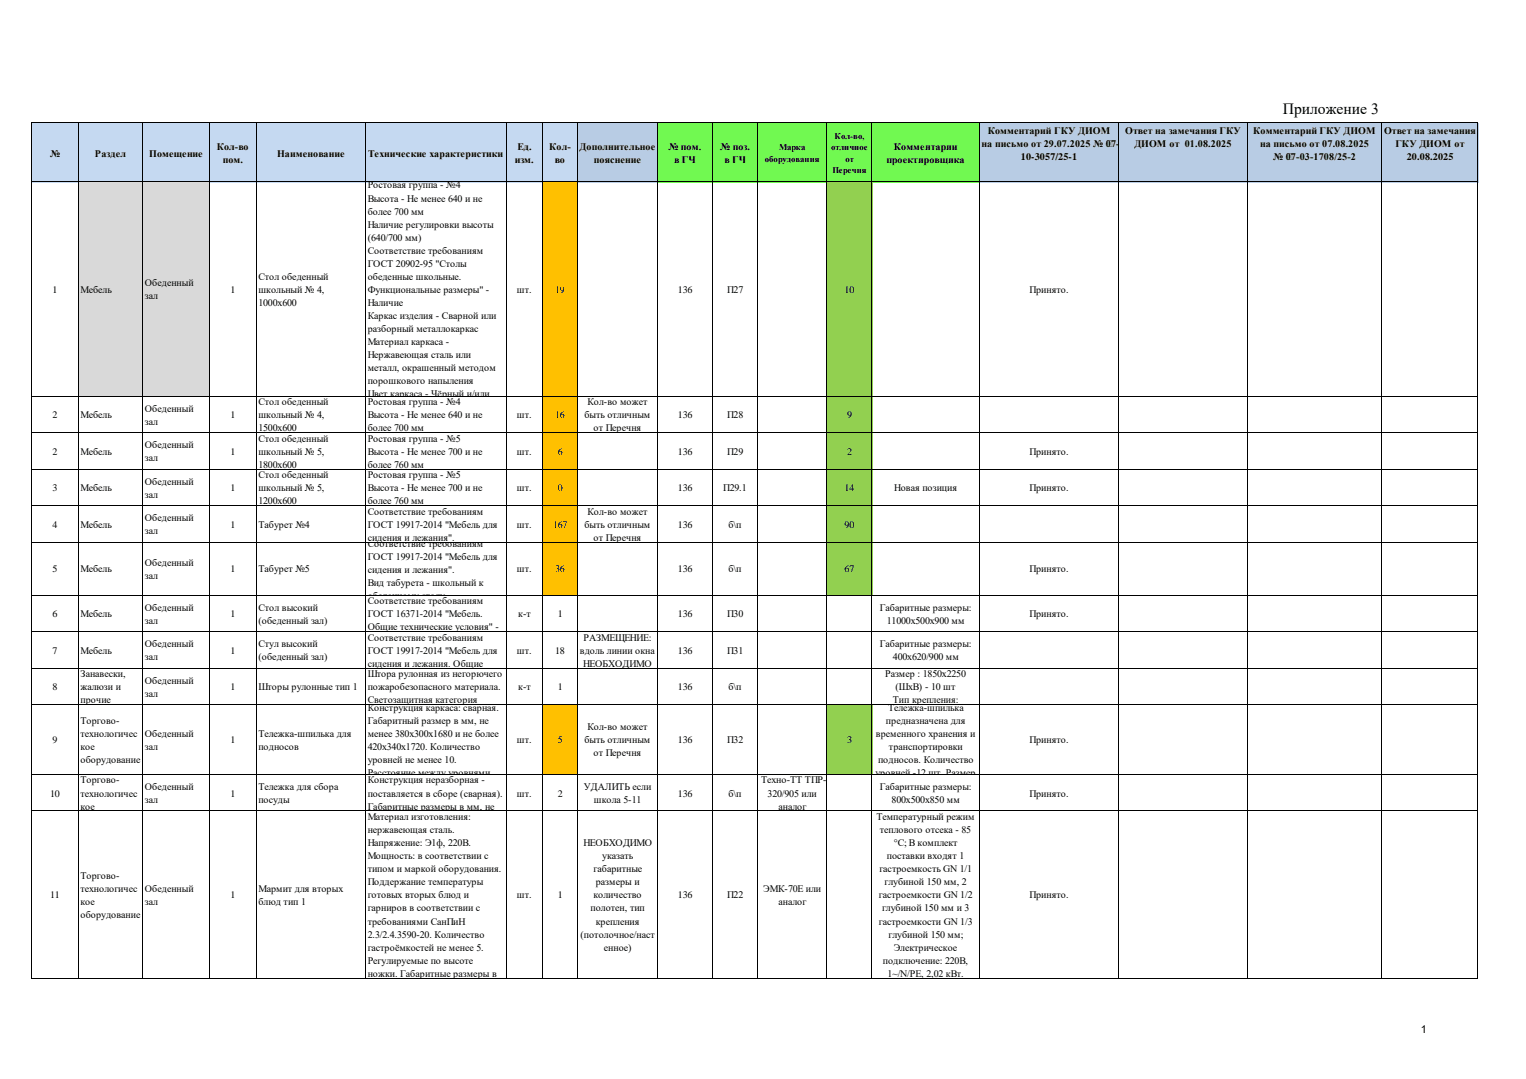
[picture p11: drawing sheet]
<svg xmlns="http://www.w3.org/2000/svg" width="297mm" height="210mm" viewBox="0 0 297 210" stroke-linecap="round" stroke-linejoin="round" font-family="sans-serif">
<defs><g id="words">
<text font-size="3" x="249.7" y="22.2">Приложение 3</text>
<text font-size="2.1" x="276.5" y="201">1</text>
<g font-size="1.9">
<text x="42.2" y="29.2">Кол-во</text>
<text x="100.7" y="29.2">Ед.</text>
<text x="106.9" y="29.2">Кол-</text>
<text x="112.8" y="29.2">Дополнительное</text>
<text x="130.1" y="29.2">№ пом.</text>
<text x="140.2" y="29.2">№ поз.</text>
<text x="174" y="29.2">Комментарии</text>
<text x="191.1" y="28.6">на письмо от 29.07.2025 № 07-</text>
<text x="192.2" y="26">Комментарий ГКУ ДИОМ</text>
<text x="219" y="26">Ответ на замечания ГКУ</text>
<text x="220.8" y="28.6">ДИОМ от 01.08.2025</text>
<text x="243.9" y="26">Комментарий ГКУ ДИОМ</text>
<text x="245.3" y="28.6">на письмо от 07.08.2025</text>
<text x="269.4" y="26">Ответ на замечания</text>
<text x="271.6" y="28.6">ГКУ ДИОМ от</text>
<text x="9.7" y="30.5">№</text>
<text x="18.5" y="30.5">Раздел</text>
<text x="29" y="30.5">Помещение</text>
<text x="43.4" y="31.8">пом.</text>
<text x="53.9" y="30.5">Наименование</text>
<text x="71.6" y="30.5">Технические характеристики</text>
<text x="100.2" y="31.8">изм.</text>
<text x="108" y="31.8">во</text>
<text x="115.6" y="31.8">пояснение</text>
<text x="131.2" y="31.8">в ГЧ</text>
<text x="141" y="31.8">в ГЧ</text>
<text x="172.5" y="31.8">проектировщика</text>
<text x="198.7" y="31.1">10-3057/25-1</text>
<text x="247.8" y="31.1">№ 07-03-1708/25-2</text>
<text x="273.8" y="31.1">20.08.2025</text>
<text x="71.6" y="36.7">Ростовая группа - №4</text>
<text x="71.6" y="39.2">Высота - Не менее 640 и не</text>
<text x="71.6" y="41.8">более 700 мм</text>
<text x="71.6" y="44.3">Наличие регулировки высоты</text>
<text x="71.6" y="46.8">(640/700 мм)</text>
<text x="71.6" y="49.4">Соответствие требованиям</text>
<text x="71.6" y="51.9">ГОСТ 20902-95 &quot;Столы</text>
<text x="10.2" y="57">1</text>
<text x="15.7" y="57">Мебель</text>
<text x="28.2" y="55.7">Обеденный</text>
<text x="28.2" y="58.3">зал</text>
<text x="44.9" y="57">1</text>
<text x="50.3" y="54.5">Стол обеденный</text>
<text x="50.3" y="57">школьный № 4,</text>
<text x="50.3" y="59.5">1000х600</text>
<text x="71.6" y="54.5">обеденные школьные.</text>
<text x="71.6" y="57">Функциональные размеры&quot; -</text>
<text x="71.6" y="59.5">Наличие</text>
<text x="100.6" y="57">шт.</text>
<text x="108.1" y="57">19</text>
<text x="131.9" y="57">136</text>
<text x="141.5" y="57">П27</text>
<text x="164.4" y="57">10</text>
<text x="200.4" y="57">Принято.</text>
<text x="71.6" y="62.1">Каркас изделия - Сварной или</text>
<text x="71.6" y="64.6">разборный металлокаркас</text>
<text x="71.6" y="67.2">Материал каркаса -</text>
<text x="71.6" y="69.7">Нержавеющая сталь или</text>
<text x="71.6" y="72.3">металл, окрашенный методом</text>
<text x="71.6" y="74.8">порошкового напыления</text>
<text x="71.6" y="77.3">Цвет каркаса - Чёрный и/или</text>
<text x="10.2" y="81.4">2</text>
<text x="15.7" y="81.4">Мебель</text>
<text x="28.2" y="80.1">Обеденный</text>
<text x="28.2" y="82.7">зал</text>
<text x="44.9" y="81.4">1</text>
<text x="50.3" y="78.9">Стол обеденный</text>
<text x="50.3" y="81.4">школьный № 4,</text>
<text x="50.3" y="83.9">1500х600</text>
<text x="71.6" y="78.9">Ростовая группа - №4</text>
<text x="71.6" y="81.4">Высота - Не менее 640 и не</text>
<text x="71.6" y="83.9">более 700 мм</text>
<text x="100.6" y="81.4">шт.</text>
<text x="108.1" y="81.4">16</text>
<text x="113.7" y="81.4">быть отличным</text>
<text x="114.3" y="78.9">Кол-во может</text>
<text x="115.5" y="83.9">от Перечня</text>
<text x="131.9" y="81.4">136</text>
<text x="141.5" y="81.4">П28</text>
<text x="164.9" y="81.4">9</text>
<text x="10.2" y="88.5">2</text>
<text x="15.7" y="88.5">Мебель</text>
<text x="28.2" y="87.2">Обеденный</text>
<text x="28.2" y="89.8">зал</text>
<text x="44.9" y="88.5">1</text>
<text x="50.3" y="86">Стол обеденный</text>
<text x="50.3" y="88.5">школьный № 5,</text>
<text x="71.6" y="86">Ростовая группа - №5</text>
<text x="71.6" y="88.5">Высота - Не менее 700 и не</text>
<text x="100.6" y="88.5">шт.</text>
<text x="108.6" y="88.5">6</text>
<text x="131.9" y="88.5">136</text>
<text x="141.5" y="88.5">П29</text>
<text x="164.9" y="88.5">2</text>
<text x="200.4" y="88.5">Принято.</text>
<text x="10.2" y="95.6">3</text>
<text x="15.7" y="95.6">Мебель</text>
<text x="28.2" y="94.4">Обеденный</text>
<text x="44.9" y="95.6">1</text>
<text x="50.3" y="91.1">1800х600</text>
<text x="50.3" y="93.1">Стол обеденный</text>
<text x="50.3" y="95.6">школьный № 5,</text>
<text x="71.6" y="91.1">более 760 мм</text>
<text x="71.6" y="93.1">Ростовая группа - №5</text>
<text x="71.6" y="95.6">Высота - Не менее 700 и не</text>
<text x="100.6" y="95.6">шт.</text>
<text x="108.6" y="95.6">0</text>
<text x="131.9" y="95.6">136</text>
<text x="140.8" y="95.6">П29.1</text>
<text x="164.4" y="95.6">14</text>
<text x="174" y="95.6">Новая позиция</text>
<text x="200.4" y="95.6">Принято.</text>
<text x="28.2" y="96.9">зал</text>
<text x="28.2" y="101.5">Обеденный</text>
<text x="50.3" y="98.2">1200х600</text>
<text x="71.6" y="98.2">более 760 мм</text>
<text x="71.6" y="100.2">Cоответствие требованиям</text>
<text x="114.3" y="100.2">Кол-во может</text>
<text x="10.2" y="102.7">4</text>
<text x="15.7" y="102.7">Мебель</text>
<text x="28.2" y="104">зал</text>
<text x="44.9" y="102.7">1</text>
<text x="50.3" y="102.7">Табурет №4</text>
<text x="71.6" y="102.7">ГОСТ 19917-2014 &quot;Мебель для</text>
<text x="71.6" y="105.3">сидения и лежания&quot;.</text>
<text x="71.6" y="106.4">Cоответствие требованиям</text>
<text x="100.6" y="102.7">шт.</text>
<text x="107.6" y="102.7">167</text>
<text x="113.7" y="102.7">быть отличным</text>
<text x="115.5" y="105.3">от Перечня</text>
<text x="131.9" y="102.7">136</text>
<text x="141.8" y="102.7">б\п</text>
<text x="164.4" y="102.7">90</text>
<text x="10.2" y="111.4">5</text>
<text x="15.7" y="111.4">Мебель</text>
<text x="28.2" y="110.1">Обеденный</text>
<text x="28.2" y="112.7">зал</text>
<text x="44.9" y="111.4">1</text>
<text x="50.3" y="111.4">Табурет №5</text>
<text x="71.6" y="108.9">ГОСТ 19917-2014 &quot;Мебель для</text>
<text x="71.6" y="111.5">сидения и лежания&quot;.</text>
<text x="100.6" y="111.4">шт.</text>
<text x="108.1" y="111.4">36</text>
<text x="131.9" y="111.4">136</text>
<text x="141.8" y="111.4">б\п</text>
<text x="164.4" y="111.4">67</text>
<text x="200.4" y="111.4">Принято.</text>
<text x="28.2" y="118.8">Обеденный</text>
<text x="50.3" y="118.8">Стол высокий</text>
<text x="71.6" y="114">Вид табурета - школьный к</text>
<text x="71.6" y="116.6">обеденному столу.</text>
<text x="71.6" y="117.6">Соответствие требованиям</text>
<text x="171.2" y="118.8">Габаритные размеры:</text>
<text x="10.2" y="120.1">6</text>
<text x="15.7" y="120.1">Мебель</text>
<text x="28.2" y="121.4">зал</text>
<text x="28.2" y="125.9">Обеденный</text>
<text x="44.9" y="120.1">1</text>
<text x="50.3" y="121.4">(обеденный зал)</text>
<text x="50.3" y="125.9">Стул высокий</text>
<text x="71.6" y="120.1">ГОСТ 16371-2014 &quot;Мебель.</text>
<text x="71.6" y="122.6">Общие технические условия&quot; -</text>
<text x="71.6" y="124.7">Cоответствие требованиям</text>
<text x="100.9" y="120.1">к-т</text>
<text x="108.6" y="120.1">1</text>
<text x="113.6" y="124.7">РАЗМЕЩЕНИЕ:</text>
<text x="131.9" y="120.1">136</text>
<text x="141.5" y="120.1">П30</text>
<text x="171.2" y="125.9">Габаритные размеры:</text>
<text x="172.6" y="121.4">11000x500х900 мм</text>
<text x="200.4" y="120.1">Принято.</text>
<text x="10.2" y="127.2">7</text>
<text x="15.7" y="127.2">Мебель</text>
<text x="15.7" y="131.8">Занавески,</text>
<text x="28.2" y="128.5">зал</text>
<text x="44.9" y="127.2">1</text>
<text x="50.3" y="128.5">(обеденный зал)</text>
<text x="71.6" y="127.2">ГОСТ 19917-2014 &quot;Мебель для</text>
<text x="71.6" y="129.8">сидения и лежания. Общие</text>
<text x="71.6" y="131.8">Штора рулонная из негорючего</text>
<text x="100.6" y="127.2">шт.</text>
<text x="108.1" y="127.2">18</text>
<text x="112.9" y="127.2">вдоль линии окна</text>
<text x="113.5" y="129.8">НЕОБХОДИМО</text>
<text x="131.9" y="127.2">136</text>
<text x="141.5" y="127.2">П31</text>
<text x="172.3" y="131.8">Размер : 1850х2250</text>
<text x="173.8" y="128.5">400x620/900 мм</text>
<text x="10.2" y="134.3">8</text>
<text x="15.7" y="134.3">жалюзи и</text>
<text x="15.7" y="136.9">прочие</text>
<text x="28.2" y="133.1">Обеденный</text>
<text x="28.2" y="135.6">зал</text>
<text x="44.9" y="134.3">1</text>
<text x="50.3" y="134.3">Шторы рулонные тип 1</text>
<text x="71.6" y="134.3">пожаробезопасного материала.</text>
<text x="71.6" y="136.9">Светозащитная категория</text>
<text x="100.9" y="134.3">к-т</text>
<text x="108.6" y="134.3">1</text>
<text x="131.9" y="134.3">136</text>
<text x="141.8" y="134.3">б\п</text>
<text x="173.8" y="136.9">Тип крепления:</text>
<text x="174.3" y="134.3">(ШхВ) - 10 шт</text>
<text x="15.7" y="140.9">Торгово-</text>
<text x="15.7" y="143.4">технологичес</text>
<text x="28.2" y="143.4">Обеденный</text>
<text x="50.3" y="143.4">Тележка-шпилька для</text>
<text x="71.6" y="138.3">Конструкция каркаса: сварная.</text>
<text x="71.6" y="140.9">Габаритный размер в мм, не</text>
<text x="71.6" y="143.4">менее 380х300х1680 и не более</text>
<text x="114.3" y="142.1">Кол-во может</text>
<text x="170.5" y="143.4">временного хранения и</text>
<text x="172.4" y="140.9">предназначена для</text>
<text x="172.9" y="138.3">Тележка-шпилька</text>
<text x="10.2" y="144.7">9</text>
<text x="15.7" y="145.9">кое</text>
<text x="15.7" y="148.5">оборудование</text>
<text x="28.2" y="145.9">зал</text>
<text x="44.9" y="144.7">1</text>
<text x="50.3" y="145.9">подносов</text>
<text x="71.6" y="145.9">420х340х1720. Количество</text>
<text x="71.6" y="148.5">уровней не менее 10.</text>
<text x="100.6" y="144.7">шт.</text>
<text x="108.6" y="144.7">5</text>
<text x="113.7" y="144.7">быть отличным</text>
<text x="115.5" y="147.2">от Перечня</text>
<text x="131.9" y="144.7">136</text>
<text x="141.5" y="144.7">П32</text>
<text x="164.9" y="144.7">3</text>
<text x="170.9" y="148.5">подносов. Количество</text>
<text x="173" y="145.9">транспортировки</text>
<text x="200.4" y="144.7">Принято.</text>
<text x="9.7" y="155">10</text>
<text x="15.7" y="152.5">Торгово-</text>
<text x="15.7" y="155">технологичес</text>
<text x="28.2" y="153.7">Обеденный</text>
<text x="44.9" y="155">1</text>
<text x="50.3" y="153.7">Тележка для сбора</text>
<text x="71.6" y="151">Расстояние между уровнями,</text>
<text x="71.6" y="152.5">Конструкция неразборная -</text>
<text x="71.6" y="155">поставляется в сборе (сварная).</text>
<text x="100.6" y="155">шт.</text>
<text x="108.6" y="155">2</text>
<text x="113.6" y="153.7">УДАЛИТЬ если</text>
<text x="131.9" y="155">136</text>
<text x="141.8" y="155">б\п</text>
<text x="148.1" y="152.5">Техно-ТТ ТПР-</text>
<text x="149.4" y="155">320/905 или</text>
<text x="170.4" y="151">уровней -12 шт. Размер</text>
<text x="171.2" y="153.7">Габаритные размеры:</text>
<text x="200.4" y="155">Принято.</text>
<text x="15.7" y="157.5">кое</text>
<text x="28.2" y="156.3">зал</text>
<text x="50.3" y="156.3">посуды</text>
<text x="71.6" y="157.5">Габаритные размеры в мм, не</text>
<text x="71.6" y="159.6">Материал изготовления:</text>
<text x="115.6" y="156.3">школа 5-11</text>
<text x="151.5" y="157.5">аналог</text>
<text x="170.6" y="159.6">Температурный режим</text>
<text x="173.5" y="156.3">800х500х850 мм</text>
<text x="71.6" y="162.1">нержавеющая сталь.</text>
<text x="71.6" y="164.7">Напряжение: Э1ф, 220В.</text>
<text x="71.6" y="167.2">Мощность: в соответствии с</text>
<text x="113.6" y="164.7">НЕОБХОДИМО</text>
<text x="117.2" y="167.2">указать</text>
<text x="171.2" y="162.1">теплового отсека - 85</text>
<text x="172.6" y="167.2">поставки входят 1</text>
<text x="174" y="164.7">°C; В комплект</text>
<text x="15.7" y="171">Торгово-</text>
<text x="15.7" y="173.6">технологичес</text>
<text x="28.2" y="173.6">Обеденный</text>
<text x="50.3" y="173.6">Мармит для вторых</text>
<text x="71.6" y="169.7">типом и маркой оборудования.</text>
<text x="71.6" y="172.3">Поддержание температуры</text>
<text x="115.5" y="169.7">габаритные</text>
<text x="115.9" y="172.3">размеры и</text>
<text x="148.5" y="173.6">ЭМК-70Е или</text>
<text x="171.2" y="169.7">гастроемкость GN 1/1</text>
<text x="172.2" y="172.3">глубиной 150 мм, 2</text>
<text x="9.7" y="174.8">11</text>
<text x="15.7" y="176.1">кое</text>
<text x="15.7" y="178.6">оборудование</text>
<text x="28.2" y="176.1">зал</text>
<text x="44.9" y="174.8">1</text>
<text x="50.3" y="176.1">блюд тип 1</text>
<text x="71.6" y="174.8">готовых вторых блюд и</text>
<text x="71.6" y="177.4">гарниров в соответствии с</text>
<text x="71.6" y="179.9">требованиями СанПиН</text>
<text x="100.6" y="174.8">шт.</text>
<text x="108.6" y="174.8">1</text>
<text x="114.9" y="177.4">полотен, тип</text>
<text x="115.5" y="174.8">количество</text>
<text x="115.9" y="179.9">крепления</text>
<text x="131.9" y="174.8">136</text>
<text x="141.5" y="174.8">П22</text>
<text x="151.5" y="176.1">аналог</text>
<text x="171.1" y="174.8">гастроемкости GN 1/2</text>
<text x="171.1" y="179.9">гастроемкости GN 1/3</text>
<text x="171.7" y="177.4">глубиной 150 мм и 3</text>
<text x="200.4" y="174.8">Принято.</text>
<text x="71.6" y="182.4">2.3/2.4.3590-20. Количество</text>
<text x="71.6" y="185">гастроёмкостей не менее 5.</text>
<text x="113" y="182.4">(потолочное/наст</text>
<text x="117.6" y="185">енное)</text>
<text x="172.9" y="182.4">глубиной 150 мм;</text>
<text x="174" y="185">Электрическое</text>
<text x="71.6" y="187.5">Регулируемые по высоте</text>
<text x="71.6" y="190.1">ножки. Габаритные размеры в</text>
<text x="171.8" y="187.5">подключение: 220В,</text>
<text x="172.8" y="190.1">1~/N/PE, 2,02 кВт.</text>
</g>
<g font-size="1.7">
<text x="151.7" y="29.2">Марка</text>
<text x="161.8" y="29.2">отличное</text>
<text x="162.4" y="27">Кол-во,</text>
<text x="148.9" y="31.4">оборудования</text>
<text x="162" y="33.6">Перечня</text>
<text x="164.5" y="31.4">от</text>
</g>
</g></defs>
<path d="M6.2 23.9h106.3v11.6h-106.3z" fill-rule="evenodd" fill="#c5d9f1"/>
<path d="M112.4 23.9h15.6v11.6h-15.6z" fill-rule="evenodd" fill="#b8cce4"/>
<path d="M128 23.9h62.6v11.6h-62.6z" fill-rule="evenodd" fill="#71f951"/>
<path d="M190.5 23.9h97.2v11.6h-97.2z" fill-rule="evenodd" fill="#b8cce4"/>
<path d="M15.2 35.4h25.6v41.8h-25.6z" fill-rule="evenodd" fill="#d9d9d9"/>
<path d="M105.6 35.4h6.9v41.8h-6.9z" fill-rule="evenodd" fill="#ffc000"/>
<path d="M160.9 35.4h8.9v41.8h-8.9z" fill-rule="evenodd" fill="#92d050"/>
<path d="M105.6 77.1h6.9v7.2h-6.9z" fill-rule="evenodd" fill="#ffc000"/>
<path d="M160.9 77.1h8.9v7.2h-8.9z" fill-rule="evenodd" fill="#92d050"/>
<path d="M105.6 84.2h6.9v7.2h-6.9z" fill-rule="evenodd" fill="#ffc000"/>
<path d="M160.9 84.2h8.9v7.2h-8.9z" fill-rule="evenodd" fill="#92d050"/>
<path d="M105.6 91.3h6.9v7.2h-6.9z" fill-rule="evenodd" fill="#ffc000"/>
<path d="M160.9 91.3h8.9v7.2h-8.9z" fill-rule="evenodd" fill="#92d050"/>
<path d="M105.6 98.4h6.9v7.2h-6.9z" fill-rule="evenodd" fill="#ffc000"/>
<path d="M160.9 98.4h8.9v7.2h-8.9z" fill-rule="evenodd" fill="#92d050"/>
<path d="M105.6 105.5h6.9v10.4h-6.9z" fill-rule="evenodd" fill="#ffc000"/>
<path d="M160.9 105.5h8.9v10.4h-8.9z" fill-rule="evenodd" fill="#92d050"/>
<path d="M105.6 137.1h6.9v13.7h-6.9z" fill-rule="evenodd" fill="#ffc000"/>
<path d="M160.9 137.1h8.9v13.7h-8.9z" fill-rule="evenodd" fill="#92d050"/>
<g fill="none" stroke="#000" stroke-width=".19">
<path d="M6.1 23.8v166.6M6.2 23.9h281.5M6.2 35.4h281.5M15.2 24v166.4M27.8 24v166.4M40.7 24v166.4M49.9 24v166.4M71.1 24v166.4M98.5 24v166.4M105.6 24v166.4M112.4 24v166.4M128 24v166.4"/>
<path d="M138.6 24v166.4M147.4 24v166.4M160.9 24v166.4M169.7 24v166.4M190.5 24v166.4M217.7 24v166.4M242.8 24v166.4M269 24v166.4M287.6 24v166.4M6.2 77.1h281.5M6.2 84.2h281.5M6.2 91.3h281.5"/>
<path d="M6.2 98.4h281.5M6.2 105.5h281.5M6.2 115.8h281.5M6.2 122.9h281.5M6.2 130h281.5M6.2 137.1h281.5M6.2 150.7h281.5M6.2 157.8h281.5M6.2 190.3h281.5"/>
</g>
<use href="#words"/>
</svg>
